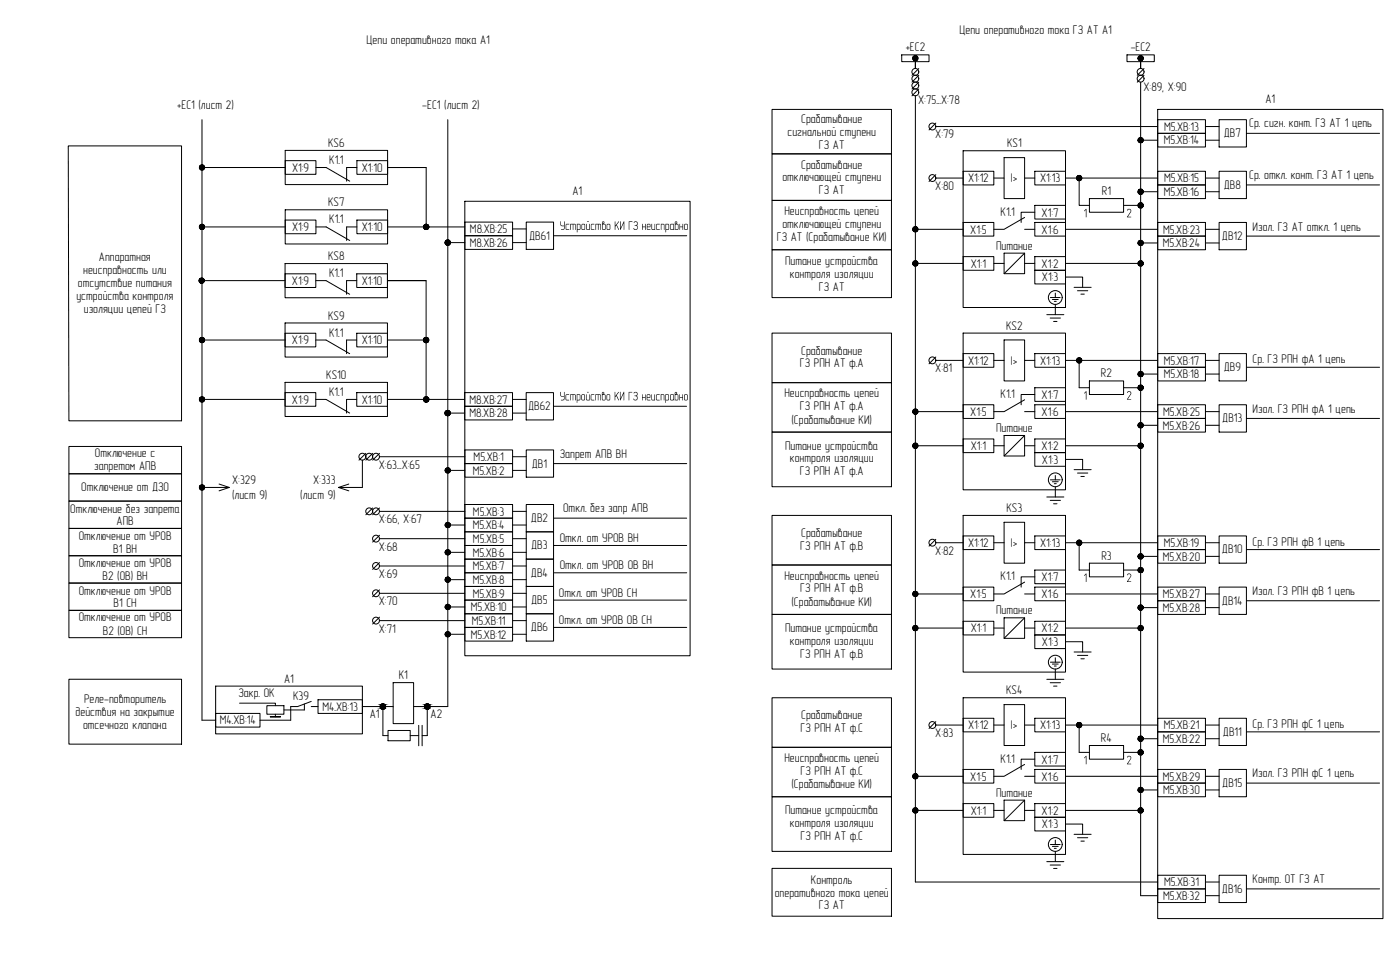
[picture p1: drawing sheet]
<svg xmlns="http://www.w3.org/2000/svg" width="410mm" height="287mm" viewBox="0 0 410 287" stroke-linecap="round" stroke-linejoin="round" font-family="sans-serif">
<defs><g id="words">
<g font-size="3.7">
<text x="281.1" y="10">Цепи оперативного тока ГЗ АТ А1</text>
<text x="107.4" y="13">Цепи оперативного тока А1</text>
<text x="265.3" y="15.1">+EC2</text>
<text x="331.3" y="15.1">-EC2</text>
<text x="335" y="26.6">X:89, X:90</text>
<text x="51.9" y="31.9">+EC1 (лист 2)</text>
<text x="123.7" y="31.9">-EC1 (лист 2)</text>
<text x="269" y="30.6">X:75...X:78</text>
<text x="370.8" y="30.1">A1</text>
<text x="230.7" y="39.8">сигнальной ступени</text>
<text x="234.7" y="36">Срабатывание</text>
<text x="274" y="40.6">X:79</text>
<text x="341" y="38.3">M5.XВ:13</text>
<text x="358.5" y="40.2">ДВ7</text>
<text x="366" y="37.3">Ср. сигн. конт. ГЗ АТ 1 цепь</text>
<text x="96.1" y="43.1">KS6</text>
<text x="239.9" y="43.6">ГЗ АТ</text>
<text x="295" y="43.2">KS1</text>
<text x="340.9" y="42.3">M5.XВ:14</text>
<text x="85.6" y="50.3">X1:9</text>
<text x="96.5" y="48.1">K1.1</text>
<text x="106" y="50.3">X1:10</text>
<text x="229.2" y="53.1">отключающей ступени</text>
<text x="234.7" y="49.4">Срабатывание</text>
<text x="283.6" y="53.4">X1:12</text>
<text x="296.2" y="53.4">I&gt;</text>
<text x="304.7" y="53.4">X1:13</text>
<text x="341" y="53.4">M5.XВ:15</text>
<text x="366" y="52.5">Ср. откл. конт. ГЗ АТ 1 цепь</text>
<text x="167.7" y="57.1">A1</text>
<text x="239.9" y="56.9">ГЗ АТ</text>
<text x="274" y="55.7">X:80</text>
<text x="322.8" y="57.2">R1</text>
<text x="340.9" y="57.4">M5.XВ:16</text>
<text x="358.5" y="55.3">ДВ8</text>
<text x="96.1" y="60.5">KS7</text>
<text x="96.5" y="65.4">K1.1</text>
<text x="229.8" y="63">Неисправность цепей</text>
<text x="293.2" y="63.2">K1.1</text>
<text x="305.2" y="63.4">X1:7</text>
<text x="317.4" y="63.7">1</text>
<text x="330" y="63.7">2</text>
<text x="85.6" y="67.7">X1:9</text>
<text x="106" y="67.7">X1:10</text>
<text x="137.7" y="68.3">M8.XВ:25</text>
<text x="155" y="70.2">ДВ61</text>
<text x="164" y="67.4">Устройство КИ ГЗ неисправно</text>
<text x="227.6" y="70.7">ГЗ АТ (Срабатывание КИ)</text>
<text x="229.2" y="66.7">отключающей ступени</text>
<text x="284.3" y="68.4">X1:5</text>
<text x="305.2" y="68.4">X1:6</text>
<text x="340.8" y="68.4">M5.XВ:23</text>
<text x="358" y="70.3">ДВ12</text>
<text x="367" y="67.8">Изол. ГЗ АТ откл. 1 цепь</text>
<text x="29" y="76.6">Аппаратная</text>
<text x="96.1" y="76.2">KS8</text>
<text x="137.6" y="72.3">M8.XВ:26</text>
<text x="230" y="77.7">Питание устройства</text>
<text x="291.8" y="73.2">Питание</text>
<text x="340.7" y="72.4">M5.XВ:24</text>
<text x="24.4" y="80.3">неисправность или</text>
<text x="85.5" y="83.4">X1:9</text>
<text x="96.4" y="81.2">K1.1</text>
<text x="106" y="83.4">X1:10</text>
<text x="231.4" y="81.4">контроля изоляции</text>
<text x="284.4" y="78.4">X1:1</text>
<text x="305.2" y="78.4">X1:2</text>
<text x="305.3" y="82.4">X1:3</text>
<text x="22.4" y="87.8">устройства контроля</text>
<text x="22.8" y="84.1">отсутствие питания</text>
<text x="239.9" y="85.2">ГЗ АТ</text>
<text x="24.6" y="91.6">изоляции цепей ГЗ</text>
<text x="96.1" y="93.6">KS9</text>
<text x="85.5" y="100.8">X1:9</text>
<text x="96.4" y="98.6">K1.1</text>
<text x="106" y="100.8">X1:10</text>
<text x="294.8" y="96.6">KS2</text>
<text x="234.3" y="107.6">ГЗ РПН АТ ф.А</text>
<text x="234.7" y="103.8">Срабатывание</text>
<text x="283.6" y="106.8">X1:12</text>
<text x="296.2" y="106.8">I&gt;</text>
<text x="304.7" y="106.8">X1:13</text>
<text x="340.9" y="106.8">M5.XВ:17</text>
<text x="367" y="106.4">Ср. ГЗ РПН фА 1 цепь</text>
<text x="95.6" y="111">KS10</text>
<text x="274" y="109.1">X:81</text>
<text x="322.6" y="110.6">R2</text>
<text x="340.9" y="110.8">M5.XВ:18</text>
<text x="358.5" y="108.7">ДВ9</text>
<text x="85.5" y="118.2">X1:9</text>
<text x="96.4" y="116">K1.1</text>
<text x="106" y="118.2">X1:10</text>
<text x="137.6" y="118.3">M8.XВ:27</text>
<text x="164" y="117.3">Устройство КИ ГЗ неисправно</text>
<text x="229.8" y="116.4">Неисправность цепей</text>
<text x="293.2" y="116.6">K1.1</text>
<text x="305.2" y="116.8">X1:7</text>
<text x="317.4" y="117.1">1</text>
<text x="330" y="117.1">2</text>
<text x="137.6" y="122.3">M8.XВ:28</text>
<text x="154.7" y="120.2">ДВ62</text>
<text x="231.9" y="124.1">(Срабатывание КИ)</text>
<text x="234.3" y="120.1">ГЗ РПН АТ ф.А</text>
<text x="284.3" y="121.8">X1:5</text>
<text x="305.2" y="121.8">X1:6</text>
<text x="340.7" y="125.8">M5.XВ:26</text>
<text x="340.8" y="121.8">M5.XВ:25</text>
<text x="358.1" y="123.7">ДВ13</text>
<text x="367" y="120.8">Изол. ГЗ РПН фА 1 цепь</text>
<text x="230" y="131.7">Питание устройства</text>
<text x="284.4" y="131.8">X1:1</text>
<text x="291.8" y="126.6">Питание</text>
<text x="305.2" y="131.8">X1:2</text>
<text x="27.6" y="137.5">запретом АПВ</text>
<text x="27.8" y="133.8">Отключение с</text>
<text x="111" y="137.3">X:63...X:65</text>
<text x="138.8" y="135">M5.XВ:1</text>
<text x="155.8" y="136.9">ДВ1</text>
<text x="164" y="134.1">Запрет АПВ ВН</text>
<text x="231.4" y="135.4">контроля изоляции</text>
<text x="305.3" y="135.8">X1:3</text>
<text x="23.8" y="143.9">Отключение от ДЗО</text>
<text x="68" y="141.8">X:329</text>
<text x="91.8" y="141.8">X:333</text>
<text x="138.5" y="139">M5.XВ:2</text>
<text x="234.3" y="139.2">ГЗ РПН АТ ф.А</text>
<text x="68" y="146.1">(лист 9)</text>
<text x="88" y="146.1">(лист 9)</text>
<text x="20.6" y="150.2">Отключение без запрета</text>
<text x="34.2" y="153.9">АПВ</text>
<text x="111" y="153.3">X:66, X:67</text>
<text x="138.5" y="155">M5.XВ:4</text>
<text x="138.6" y="151">M5.XВ:3</text>
<text x="155.5" y="152.9">ДВ2</text>
<text x="165" y="150.1">Откл. без запр АПВ</text>
<text x="294.8" y="150">KS3</text>
<text x="23.1" y="158.2">Отключение от УРОВ</text>
<text x="33.2" y="161.9">В1 ВН</text>
<text x="111" y="161.3">X:68</text>
<text x="138.6" y="159">M5.XВ:5</text>
<text x="155.6" y="160.9">ДВ3</text>
<text x="164" y="158.8">Откл. от УРОВ ВН</text>
<text x="234.4" y="161">ГЗ РПН АТ ф.B</text>
<text x="234.7" y="157.2">Срабатывание</text>
<text x="283.6" y="160.2">X1:12</text>
<text x="296.2" y="160.2">I&gt;</text>
<text x="304.7" y="160.2">X1:13</text>
<text x="340.9" y="160.2">M5.XВ:19</text>
<text x="367" y="159.9">Ср. ГЗ РПН фB 1 цепь</text>
<text x="23.1" y="166">Отключение от УРОВ</text>
<text x="138.5" y="163">M5.XВ:6</text>
<text x="138.5" y="167">M5.XВ:7</text>
<text x="164" y="166.8">Откл. от УРОВ ОВ ВН</text>
<text x="274" y="162.5">X:82</text>
<text x="322.7" y="164">R3</text>
<text x="340.7" y="164.2">M5.XВ:20</text>
<text x="358" y="162.1">ДВ10</text>
<text x="30.1" y="169.9">В2 (ОВ) ВН</text>
<text x="111" y="169.3">X:69</text>
<text x="138.5" y="171">M5.XВ:8</text>
<text x="155.5" y="168.9">ДВ4</text>
<text x="229.8" y="169.8">Неисправность цепей</text>
<text x="234.4" y="173.5">ГЗ РПН АТ ф.B</text>
<text x="293.2" y="170">K1.1</text>
<text x="305.2" y="170.2">X1:7</text>
<text x="317.4" y="170.5">1</text>
<text x="330" y="170.5">2</text>
<text x="23.1" y="174.1">Отключение от УРОВ</text>
<text x="33.3" y="177.9">В1 СН</text>
<text x="111" y="177.3">X:70</text>
<text x="138" y="179">M5.XВ:10</text>
<text x="138.5" y="175">M5.XВ:9</text>
<text x="155.6" y="176.9">ДВ5</text>
<text x="163.8" y="174.8">Откл. от УРОВ СН</text>
<text x="231.9" y="177.5">(Срабатывание КИ)</text>
<text x="284.3" y="175.2">X1:5</text>
<text x="291.8" y="180">Питание</text>
<text x="305.2" y="175.2">X1:6</text>
<text x="340.7" y="175.2">M5.XВ:27</text>
<text x="340.7" y="179.2">M5.XВ:28</text>
<text x="358" y="177.1">ДВ14</text>
<text x="367" y="174.2">Изол. ГЗ РПН фB 1 цепь</text>
<text x="23.1" y="182">Отключение от УРОВ</text>
<text x="30.2" y="185.9">В2 (ОВ) СН</text>
<text x="111" y="185.3">X:71</text>
<text x="138.2" y="183">M5.XВ:11</text>
<text x="155.5" y="184.9">ДВ6</text>
<text x="163.8" y="182.8">Откл. от УРОВ ОВ СН</text>
<text x="230" y="185.1">Питание устройства</text>
<text x="284.4" y="185.2">X1:1</text>
<text x="305.2" y="185.2">X1:2</text>
<text x="137.9" y="187">M5.XВ:12</text>
<text x="231.4" y="188.9">контроля изоляции</text>
<text x="305.3" y="189.2">X1:3</text>
<text x="234.4" y="192.6">ГЗ РПН АТ ф.B</text>
<text x="83.2" y="199.9">A1</text>
<text x="116.8" y="198.9">K1</text>
<text x="294.8" y="203.4">KS4</text>
<text x="22.2" y="209.7">действия на закрытие</text>
<text x="24.6" y="206">Реле-повторитель</text>
<text x="69.9" y="204.2">Закр. ОК</text>
<text x="85.8" y="205">K39</text>
<text x="94.5" y="208.2">М4.XВ:13</text>
<text x="24.3" y="213.4">отсечного клапана</text>
<text x="64.4" y="212.2">М4.XВ:14</text>
<text x="108.3" y="210.4">A1</text>
<text x="126.2" y="210.4">A2</text>
<text x="234.5" y="214.4">ГЗ РПН АТ ф.C</text>
<text x="234.7" y="210.7">Срабатывание</text>
<text x="274" y="215.9">X:83</text>
<text x="283.6" y="213.6">X1:12</text>
<text x="296.2" y="213.6">I&gt;</text>
<text x="304.7" y="213.6">X1:13</text>
<text x="340.9" y="213.6">M5.XВ:21</text>
<text x="358.3" y="215.5">ДВ11</text>
<text x="367" y="213.3">Ср. ГЗ РПН фC 1 цепь</text>
<text x="322.6" y="217.4">R4</text>
<text x="340.7" y="217.6">M5.XВ:22</text>
<text x="229.8" y="223.2">Неисправность цепей</text>
<text x="234.5" y="226.9">ГЗ РПН АТ ф.C</text>
<text x="293.2" y="223.4">K1.1</text>
<text x="305.2" y="223.6">X1:7</text>
<text x="317.4" y="223.9">1</text>
<text x="330" y="223.9">2</text>
<text x="367" y="227.6">Изол. ГЗ РПН фC 1 цепь</text>
<text x="231.9" y="230.9">(Срабатывание КИ)</text>
<text x="284.3" y="228.6">X1:5</text>
<text x="291.8" y="233.4">Питание</text>
<text x="305.2" y="228.6">X1:6</text>
<text x="340.7" y="228.6">M5.XВ:29</text>
<text x="340.8" y="232.6">M5.XВ:30</text>
<text x="358.1" y="230.5">ДВ15</text>
<text x="230" y="238.5">Питание устройства</text>
<text x="284.4" y="238.6">X1:1</text>
<text x="305.2" y="238.6">X1:2</text>
<text x="231.4" y="242.3">контроля изоляции</text>
<text x="305.3" y="242.6">X1:3</text>
<text x="234.5" y="246">ГЗ РПН АТ ф.C</text>
<text x="227" y="262.6">оперативного тока цепей</text>
<text x="237.6" y="258.8">Контроль</text>
<text x="340.8" y="263.6">M5.XВ:32</text>
<text x="341" y="259.6">M5.XВ:31</text>
<text x="358" y="261.5">ДВ16</text>
<text x="367" y="258.6">Контр. ОТ ГЗ АТ</text>
<text x="239.9" y="266.3">ГЗ АТ</text>
</g>
</g></defs>
<g fill="none" stroke="#000" stroke-width=".29">
<path d="M264.2 16.1h8v2h-8zM268.2 17.1v3M330.2 16.1h8v2h-8zM334.2 17.1v3M59.2 35.1v175.8h4M131.2 35.1v171.8h-10M226.2 32h35v13.1h-35zM268.2 28.1v230.2h71M269.2 20.1l-2 2M269.2 22.1l-2 2M269.2 24.1l-2 2M269.2 26.1l-2 2"/>
<path d="M274.2 37.1h65M274.2 36l-2 2.1M334.2 24.1v238.2h5M335.2 20.1l-2 2M335.2 22.1l-2 2M339.2 32h66v237.1h-66zM339.2 35.1h14v4h-14zM339.2 39.1h14v4h-14zM353.2 37.1h4M357.2 35.1h8v8h-8zM365.2 39.1h39M20 42.7h33.2v80.6h-33z"/>
<path d="M59.2 49.1h24.4M83.6 44.1h30v10h-30zM83.6 47.1h9v4h-9zM92.6 49.1h3l6.9 4M104.6 47.1h9v4h-9zM104.6 49.1h-3v4M124.9 49.1h-11.3h11.3v17.4M136.2 59h66v133.1h-66zM226.2 45.1h35v13.6h-35zM226.2 58.7h35v14.5h-35zM274.2 52.2h8M274.2 51.2l-2 2"/>
<path d="M282.2 50.2h9v4h-9zM282.2 44.2h30v45.9h-30zM291.2 52.2h3M294.2 46.2h6v12h-6zM300.2 52.2h3M303.2 50.2h9v4h-9zM312.2 52.2h27M316.2 52.2v8h3M319.2 58.2h10v4h-10zM334.2 41.1h5M334.2 56.2h5M339.2 50.2h14v4h-14z"/>
<path d="M339.2 54.2h14v4h-14zM353.2 41.1h4M353.2 56.2h4M353.2 52.2h4M357.2 50.2h8v8h-8zM365.2 54.2h39M59.2 66.5h24.4M83.5 77.2h30v10h-30zM83.6 61.4h30v10.1h-30zM83.6 64.5h9v4h-9zM92.6 66.5h3l6.9 3.9M104.6 64.5h9v4h-9z"/>
<path d="M104.6 66.5h-3v3.9M113.6 66.5h22.6M131.2 71.1h5M136.2 65h14v4h-14zM136.2 69h14v4h-14zM150.2 71.1h4M150.2 67.1h4M154.2 65h8v8h-8zM162.2 69h39M226.2 73.2h35v14h-35zM268.2 77.2h14M268.2 67.2h14"/>
<path d="M282.2 75.2h9v4h-9zM282.2 65.2h9v4h-9zM291.2 77.2h3M294.2 74.1h6v6.1h-6zM300.2 63.7l-6 3.5h-3M300.2 77.2h3M300.2 74.1l-6 6.1M300.2 67.2h3M303.2 75.2h9v4h-9zM303.2 79.2h9v4h-9zM303.2 65.2h9v4h-9zM303.2 60.2h9v4h-9z"/>
<path d="M303.2 62.2h-4v3M312.2 77.2h22M312.2 67.2h27M329.2 60.2h5M334.2 71.2h5M339.2 65.2h14v4h-14zM339.2 69.2h14v4h-14zM353.2 67.2h4M353.2 71.2h4M357.2 65.2h8v8h-8zM365.2 69.2h39M59.2 82.2h24.3"/>
<path d="M59.2 99.6h24.3M83.5 80.2h9v4h-9zM83.5 94.6h30v10h-30zM83.5 97.6h9v4h-9zM92.5 82.2h3l6.9 4M92.5 99.6h3l6.9 4M104.5 80.2h9v4h-9zM104.5 97.6h9v4h-9zM104.5 82.2h-3v4M104.5 99.6h-3v4M113.5 99.6h11.3M124.8 82.2h-11.3h11.3v34.8"/>
<path d="M226.2 97.6h35v14.5h-35zM282.2 97.6h30v45.9h-30zM294.2 99.6h6v12h-6zM306.7 92.2h5M307.7 93.2h3M307.7 87.1h2.9M308.3 87.7h1.7M308.7 94.2h1M308.9 88.3h.6M309.2 85.9v1.2M309.2 89.2v3M312.2 81.2h5v3"/>
<path d="M314.7 84.2h5M315.7 85.2h3M316.7 86.2h1M59.2 117h24.3M83.5 112h30v10h-30zM83.5 115h9v4h-9zM92.5 117h3l6.9 4M104.5 115h9v4h-9zM104.5 117h-3v4M113.5 117h22.6M136.1 115h14.1v4h-14.1zM136.1 119h14.1v4h-14.1z"/>
<path d="M150.2 117h4M154.2 115h8v8h-8zM162.2 119h38.9M226.2 112.1h35v14.5h-35zM274.2 105.6h8M274.2 104.6l-2 2M282.2 103.6h9v4h-9zM282.2 118.6h9v4h-9zM291.2 105.6h3M300.2 117.1l-6 3.5h-3M300.2 105.6h3M303.2 103.6h9v4h-9z"/>
<path d="M303.2 118.6h9v4h-9zM303.2 113.6h9v4h-9zM303.2 115.6h-4v3M312.2 105.6h27M316.2 105.6v8h3M319.2 111.6h10v4h-10zM329.2 113.6h5M334.2 109.6h5M339.2 103.6h14v4h-14zM339.2 107.6h14v4h-14zM339.2 118.6h14v4h-14zM353.2 105.6h4"/>
<path d="M353.2 109.6h4M357.2 103.6h8v8h-8zM357.2 118.6h8v8h-8zM365.2 107.6h39M20.2 130.8h33v8h-33zM20.2 138.8h33v8h-33zM106.2 134.8v8h-7M107.2 132.8l-2 2M109.2 132.8l-2 2M111.2 133.8h25M111.2 132.8l-2 2M131.1 121h5"/>
<path d="M131.2 137.8h5M136.2 131.8h14v4h-14zM136.2 135.8h14v4h-14zM150.2 121h4M150.2 137.8h4M150.2 133.8h4M154.2 131.8h8v8h-8zM162.2 135.8h39M226.2 126.6h35v16h-35zM268.2 130.6h14M268.2 120.6h14M282.2 128.6h9v4h-9z"/>
<path d="M291.2 130.6h3M294.2 127.6h6v6h-6zM300.2 130.6h3M300.2 127.6l-6 6M300.2 120.6h3M303.2 128.6h9v4h-9zM303.2 132.6h9v4h-9zM309.2 139.3v1.2M312.2 134.6h5v3M312.2 130.6h22M312.2 120.6h27M314.7 137.6h5"/>
<path d="M315.7 138.6h3M316.7 139.6h1M334.2 124.6h5M339.2 122.6h14v4h-14zM353.2 124.6h4M353.2 120.6h4M365.2 122.6h39M20.2 146.8h33v8h-33zM20.2 154.8h33v8h-33zM59.2 142.8h8M64.2 141.8l3 1-3 1M102.2 141.8l-3 1 3 1"/>
<path d="M109.2 148.8l-2 2M111.2 149.8h25M111.2 148.8l-2 2M111.2 157.8h25M111.2 156.8l-2 2M131.2 153.8h5M136.2 147.8h14v4h-14zM136.2 151.8h14v4h-14zM136.2 155.8h14v4h-14zM136.2 159.8h14v4h-14zM150.2 153.8h4M150.2 149.8h4"/>
<path d="M150.2 157.8h4M154.2 147.8h8v8h-8zM154.2 155.8h8v8h-8zM162.2 151.8h39M162.2 159.8h39M226.2 151h35v14.5h-35zM274.2 159h8M274.2 158l-2 2M282.2 157h9v4h-9zM282.2 151h30v45.9h-30zM291.2 159h3M294.2 153h6v12h-6z"/>
<path d="M300.2 159h3M303.2 157h9v4h-9zM306.7 145.6h5M307.7 146.6h3M307.7 140.5h2.9M308.3 141.1h1.7M308.7 147.6h1M308.9 141.7h.6M309.2 142.6v3M312.2 159h27M316.2 159v8h3M339.2 157h14v4h-14z"/>
<path d="M353.2 159h4M357.2 157h8v8h-8zM20.2 162.8h33v8h-33zM20.2 170.8h33v8h-33zM20.2 178.8h33v8h-33zM111.2 165.8h25M111.2 164.8l-2 2M111.2 173.8h25M111.2 172.8l-2 2M131.2 161.8h5M131.2 169.8h5M131.2 177.8h5"/>
<path d="M136.2 163.8h14v4h-14zM136.2 167.8h14v4h-14zM136.2 171.8h14v4h-14zM136.2 175.8h14v4h-14zM136.2 179.8h14v4h-14zM150.2 161.8h4M150.2 169.8h4M150.2 177.8h4M150.2 165.8h4M150.2 173.8h4M154.2 163.8h8v8h-8zM154.2 171.8h8v8h-8z"/>
<path d="M154.2 179.8h8v8h-8zM162.2 167.8h39M162.2 175.8h39M226.2 165.5h35v14.5h-35zM226.2 180h35v16h-35zM268.2 174h14M282.2 172h9v4h-9zM300.2 170.5l-6 3.5h-3M300.2 174h3M303.2 172h9v4h-9zM303.2 167h9v4h-9zM303.2 169h-4v3"/>
<path d="M312.2 174h27M319.2 165h10v4h-10zM329.2 167h5M334.2 163h5M334.2 178h5M339.2 161h14v4h-14zM339.2 172h14v4h-14zM339.2 176h14v4h-14zM353.2 163h4M353.2 178h4M353.2 174h4M357.2 172h8v8h-8z"/>
<path d="M365.2 161h39M365.2 176h39M20.2 198.9h33v19.1h-33zM111.2 181.8h25M111.2 180.8l-2 2M115.2 199.9h6v12h-6zM131.2 185.8h5M136.2 183.8h14v4h-14zM150.2 181.8h4M150.2 185.8h4M162.2 183.8h39M268.2 184h14"/>
<path d="M282.2 182h9v4h-9zM291.2 184h3M294.2 181h6v6h-6zM300.2 184h3M300.2 181l-6 6M303.2 182h9v4h-9zM303.2 186h9v4h-9zM306.7 199h5M307.7 200h3M307.7 194h2.9M308.3 194.5h1.7M308.9 195.1h.6"/>
<path d="M309.2 192.7v1.3M309.2 196v3M312.2 188h5v3M312.2 184h22M314.7 191h5M315.7 192h3M316.7 193h1M63.2 209h13v4h-13zM63.2 201h43v13.9h-43zM70.2 206h10.5v.7M78.2 206.7h5v2.5h-5zM80.7 209.2v.8"/>
<path d="M82.2 210h-3h3M89.2 206.2v1.7h-6M91.2 205.4l-4 1.5h-2v4h-9M91.2 206.9h2M93.2 205h13v4h-13zM106.2 206.9h9M112.2 206.9v8.6h1.5M113.7 214h6.5v3h-6.5zM120.2 215.5h2.5M122.7 212.5v5.9M123.7 212.5v5.9M125.2 206.9v8.6h-1.5"/>
<path d="M226.2 204.4h35v14.5h-35zM226.2 218.9h35v14.5h-35zM274.2 212.4h8M274.2 211.4l-2 2M282.2 210.4h9v4h-9zM282.2 204.4h30v45.9h-30zM291.2 212.4h3M294.2 206.4h6v12h-6zM300.2 212.4h3M303.2 210.4h9v4h-9zM308.7 201h1M312.2 212.4h27"/>
<path d="M316.2 212.4v8h3M319.2 218.4h10v4h-10zM334.2 216.4h5M339.2 210.4h14v4h-14zM339.2 214.4h14v4h-14zM353.2 212.4h4M353.2 216.4h4M357.2 210.4h8v8h-8zM365.2 214.4h39M226.2 233.4h35v16h-35zM268.2 237.4h14M268.2 227.4h14"/>
<path d="M282.2 235.4h9v4h-9zM282.2 225.4h9v4h-9zM291.2 237.4h3M294.2 234.4h6v6h-6zM300.2 223.9l-6 3.5h-3M300.2 237.4h3M300.2 234.4l-6 6M300.2 227.4h3M303.2 235.4h9v4h-9zM303.2 239.4h9v4h-9zM303.2 225.4h9v4h-9zM303.2 220.4h9v4h-9z"/>
<path d="M303.2 222.4h-4v3M312.2 237.4h22M312.2 227.4h27M329.2 220.4h5M334.2 231.4h5M339.2 225.4h14v4h-14zM339.2 229.4h14v4h-14zM353.2 231.4h4M353.2 227.4h4M357.2 225.4h8v8h-8zM365.2 229.4h39M226.2 254.3h35v14.1h-35z"/>
<path d="M306.7 252.4h5M307.7 253.4h3M307.7 247.4h2.9M308.3 247.9h1.7M308.7 254.4h1M308.9 248.5h.6M309.2 246.1v1.3M309.2 249.4v3M312.2 241.4h5v3M314.7 244.4h5M315.7 245.4h3M316.7 246.4h1"/>
<path d="M339.2 256.4h14v4h-14zM353.2 258.3h4M357.2 256.4h8v8h-8zM339.2 260.4h14v4h-14zM353.2 262.3h4M365.2 260.4h39"/>
<circle cx="268.2" cy="23" r="1.01"/>
<circle cx="268.2" cy="21.1" r="1.01"/>
<circle cx="268.2" cy="25.1" r="1.01"/>
<circle cx="268.2" cy="27" r="1.01"/>
<circle cx="273.2" cy="37.1" r="1.01"/>
<circle cx="334.2" cy="23" r="1.01"/>
<circle cx="334.2" cy="21.1" r="1.01"/>
<circle cx="273.2" cy="52.1" r="1.01"/>
<circle cx="309.2" cy="87.1" r="2.02"/>
<circle cx="273.2" cy="105.5" r="1.01"/>
<circle cx="106.2" cy="133.8" r="1.01"/>
<circle cx="108.2" cy="133.8" r="1.01"/>
<circle cx="110.2" cy="133.8" r="1.01"/>
<circle cx="108.2" cy="149.8" r="1.01"/>
<circle cx="110.2" cy="149.8" r="1.01"/>
<circle cx="110.2" cy="157.8" r="1.01"/>
<circle cx="273.2" cy="159" r="1.01"/>
<circle cx="309.2" cy="140.5" r="2.02"/>
<circle cx="110.2" cy="165.8" r="1.01"/>
<circle cx="110.2" cy="173.8" r="1.01"/>
<circle cx="110.2" cy="181.8" r="1.01"/>
<circle cx="309.2" cy="193.9" r="2.02"/>
<circle cx="112.2" cy="206.9" r=".75"/>
<circle cx="125.2" cy="206.9" r=".75"/>
<circle cx="273.2" cy="212.4" r="1.01"/>
<circle cx="309.2" cy="247.3" r="2.02"/>
</g>
<g fill="#000" stroke="#000" stroke-width=".29">
<path d="M124.9 66.5h.7v.2zM131.2 71.1h.7v.2zM124.8 99.6h.8v.2zM124.9 117h.7v.2zM131.1 121h.8v.2zM112 207.7h.3zM112.1 206.2h.2zM125 207.7h.3zM125.1 206.2h.2z"/>
<path d="M267.5 16.8l-.1 .3h.8zM267.4 17.1h.8l-.7 .2zM267.5 17.3l.1 .2 .6-.4z"/>
<path d="M267.6 17.5l.1 .2 .5-.6zM268.2 17.1l-.3 .7-.2-.1zM268.2 17.1l-.3 .7h.3z"/>
<path d="M267.7 16.4l.5 .7-.3-.8zM267.7 16.4l.5 .7-.6-.5zM267.6 16.6l-.1 .2 .7 .3z"/>
<path d="M268.2 17.1v.7h.2zM268.2 17.1l.4 .6-.2 .1zM268.2 17.1l.4 .6 .2-.2z"/>
<path d="M268.4 16.3l-.2 .8 .4-.7zM268.2 16.3h.2l-.2 .8zM267.9 16.3l.3 .8v-.8z"/>
<path d="M268.2 17.1l.6 .4 .1-.2zM268.2 17.1h.7v.2z"/>
<path d="M268.2 17.1h.7v-.3zM268.2 17.1l.6-.5 .1 .2zM268.6 16.4l-.4 .7 .6-.5z"/>
<path d="M333.5 16.8l-.1 .3h.8zM333.4 17.1h.8l-.7 .2zM333.5 17.3l.1 .2 .6-.4z"/>
<path d="M333.6 17.5l.1 .2 .5-.6zM334.2 17.1l-.3 .7-.2-.1zM334.2 17.1l-.3 .7h.3z"/>
<path d="M333.7 16.4l.5 .7-.3-.8zM333.7 16.4l.5 .7-.6-.5zM333.6 16.6l-.1 .2 .7 .3z"/>
<path d="M334.2 17.1v.7h.2zM334.2 17.1l.4 .6-.2 .1zM334.2 17.1l.4 .6 .2-.2z"/>
<path d="M334.4 16.3l-.2 .8 .4-.7zM334.2 16.3h.2l-.2 .8zM333.9 16.3l.3 .8v-.8z"/>
<path d="M334.2 17.1l.6 .4 .1-.2zM334.2 17.1h.7v.2z"/>
<path d="M334.2 17.1h.7v-.3zM334.2 17.1l.6-.5 .1 .2zM334.6 16.4l-.4 .7 .6-.5z"/>
<path d="M58.5 48.8l-.1 .3h.8zM58.4 49.1h.8l-.7 .2zM58.5 49.3l.1 .2 .6-.4z"/>
<path d="M58.6 49.5l.1 .2 .5-.6zM59.2 49.1l-.3 .7-.2-.1zM59.2 49.1l-.3 .7h.3z"/>
<path d="M58.7 48.5l.5 .6-.3-.8zM58.6 48.6l.1-.1 .5 .6zM58.6 48.6l-.1 .2 .7 .3z"/>
<path d="M59.2 49.1v.7h.2zM59.2 49.1l.4 .6-.2 .1zM59.2 49.1l.4 .6 .2-.2z"/>
<path d="M59.4 48.3l-.2 .8 .4-.6zM59.2 48.3h.2l-.2 .8zM58.9 48.3l.3 .8v-.8z"/>
<path d="M59.2 49.1l.6 .4 .1-.2zM59.2 49.1h.7v.2z"/>
<path d="M59.2 49.1h.7v-.3zM59.2 49.1l.6-.5 .1 .2zM59.6 48.5l-.4 .6 .6-.5z"/>
<path d="M315.5 51.9l-.1 .3h.8zM315.4 52.2h.8l-.7 .2zM315.5 52.4l.1 .2 .6-.4z"/>
<path d="M315.6 52.6l.1 .2 .5-.6zM316.2 52.2l-.2 .7-.3-.1zM316.2 52.2l-.2 .7h.2z"/>
<path d="M315.7 51.5l.5 .7-.2-.8zM315.7 51.5l.5 .7-.6-.5zM315.6 51.7l-.1 .2 .7 .3z"/>
<path d="M316.2 52.2v.7h.2zM316.2 52.2l.4 .6-.2 .1zM316.2 52.2l.4 .6 .2-.2z"/>
<path d="M316.4 51.4l-.2 .8 .4-.7zM316.2 51.4h.2l-.2 .8zM316 51.4l.2 .8v-.8z"/>
<path d="M316.2 52.2l.6 .4 .1-.2zM316.2 52.2h.7v.2z"/>
<path d="M316.2 52.2h.7v-.3zM316.2 52.2l.6-.5 .1 .2zM316.6 51.5l-.4 .7 .6-.5z"/>
<path d="M333.5 40.8l-.1 .3h.8zM333.4 41.1h.8l-.7 .2zM333.5 41.3l.1 .2 .6-.4z"/>
<path d="M333.5 55.9l-.1 .3h.8zM333.4 56.2h.8l-.7 .2zM333.5 56.4l.1 .2 .6-.4z"/>
<path d="M333.5 59.9l-.1 .3h.8zM333.4 60.2h.8l-.7 .2zM333.5 60.4l.1 .2 .6-.4z"/>
<path d="M333.6 41.5l.1 .2 .5-.6zM334.2 41.1l-.3 .7-.2-.1zM334.2 41.1l-.3 .7h.3z"/>
<path d="M333.6 56.6l.1 .2 .5-.6zM334.2 56.2l-.3 .7-.2-.1zM334.2 56.2l-.3 .7h.3z"/>
<path d="M333.7 40.5l.5 .6-.3-.8zM333.7 40.5l.5 .6-.6-.5zM333.6 40.6l-.1 .2 .7 .3z"/>
<path d="M333.7 55.5l.5 .7-.3-.8zM333.7 55.5l.5 .7-.6-.5zM333.6 55.7l-.1 .2 .7 .3z"/>
<path d="M333.7 59.5l.5 .7-.3-.8zM333.7 59.5l.5 .7-.6-.5zM333.6 59.7l-.1 .2 .7 .3z"/>
<path d="M334.2 41.1v.7h.2zM334.2 41.1l.4 .6-.2 .1zM334.2 41.1l.4 .6 .2-.2z"/>
<path d="M334.2 56.2v.7h.2zM334.2 56.2l.4 .6-.2 .1zM334.2 56.2l.4 .6 .2-.2z"/>
<path d="M334.4 40.3l-.2 .8 .4-.6zM334.2 40.3h.2l-.2 .8zM333.9 40.3l.3 .8v-.8z"/>
<path d="M334.4 55.4l-.2 .8 .4-.7zM334.2 55.4h.2l-.2 .8zM333.9 55.4l.3 .8v-.8z"/>
<path d="M334.4 59.4l-.2 .8 .4-.7zM334.2 59.4h.2l-.2 .8zM333.9 59.4l.3 .8v-.8z"/>
<path d="M334.2 41.1l.6 .4 .1-.2zM334.2 41.1h.7v.2z"/>
<path d="M334.2 56.2l.6 .4 .1-.2zM334.2 56.2h.7v.2z"/>
<path d="M334.2 41.1h.7v-.3zM334.2 41.1l.6-.5 .1 .2zM334.6 40.5l-.4 .6 .6-.5z"/>
<path d="M334.2 56.2h.7v-.3zM334.2 56.2l.6-.5 .1 .2zM334.6 55.5l-.4 .7 .6-.5z"/>
<path d="M58.5 66.2l-.1 .3h.8zM58.4 66.5h.8l-.7 .2zM58.5 66.7l.1 .2 .6-.4z"/>
<path d="M58.6 66.9l.1 .2 .5-.6zM59.2 66.5l-.3 .7-.2-.1zM59.2 66.5l-.3 .7h.3z"/>
<path d="M58.7 65.9l.5 .6-.3-.8zM58.6 66l.1-.1 .5 .6zM58.6 66l-.1 .2 .7 .3z"/>
<path d="M59.2 66.5v.7h.2zM59.2 66.5l.4 .6-.2 .1zM59.2 66.5l.4 .6 .2-.2z"/>
<path d="M59.4 65.7l-.2 .8 .4-.6zM59.2 65.7h.2l-.2 .8zM58.9 65.7l.3 .8v-.8z"/>
<path d="M59.2 66.5l.6 .4 .1-.2zM59.2 66.5h.7v.2z"/>
<path d="M59.2 66.5h.7v-.3zM59.2 66.5l.6-.5 .1 .2zM59.6 65.9l-.4 .6 .6-.5z"/>
<path d="M124.1 66.5l.1 .2 .7-.2zM124.2 66.7l.7-.2-.6 .4zM124.3 66.9l.1 .2 .5-.6z"/>
<path d="M124.2 66.2l-.1 .3h.8zM124.1 66.5h.8l-.7 .2zM124.2 66.7l.1 .2 .6-.4z"/>
<path d="M124.3 66.9l.1 .2 .5-.6zM124.9 66.5l-.3 .7-.2-.1zM124.9 66.5l-.3 .7h.3z"/>
<path d="M124.4 65.9l-.1 .1 .6 .5zM124.3 66l.6 .5-.7-.3zM124.2 66.2l-.1 .3h.8z"/>
<path d="M124.9 66.5l-.5 .6 .2 .1zM124.9 66.5v.7h-.3zM124.9 66.5v.7h.2z"/>
<path d="M124.4 65.9l.5 .6-.3-.8zM124.4 65.9l.5 .6-.6-.5zM124.3 66l-.1 .2 .7 .3z"/>
<path d="M124.9 66.5v.7h.2zM124.9 66.5l.4 .6-.2 .1zM124.9 66.5l.4 .6 .2-.2z"/>
<path d="M124.9 65.7v.8l.2-.8zM124.6 65.7h.3v.8zM124.4 65.9l.5 .6-.3-.8z"/>
<path d="M124.9 66.5l.2 .7 .2-.1zM124.9 66.5l.6 .4-.2 .2zM124.9 66.5l.6 .4 .1-.2z"/>
<path d="M125.1 65.7l-.2 .8 .4-.6zM124.9 65.7h.2l-.2 .8zM124.6 65.7l.3 .8v-.8z"/>
<path d="M124.9 66.5l.6 .4 .1-.2zM124.9 66.5h.7v.2zM124.9 66.5h.7v-.3z"/>
<path d="M124.9 66.5l.7-.3-.1-.2zM125.3 65.9l.2 .1-.6 .5zM125.1 65.7l-.2 .8 .4-.6z"/>
<path d="M124.9 66.5h.7v-.3zM124.9 66.5l.6-.5 .1 .2zM125.3 65.9l-.4 .6 .6-.5z"/>
<path d="M130.4 71.1l.1 .2 .7-.2zM130.5 71.3l.7-.2-.6 .4zM130.6 71.5l.1 .2 .5-.6z"/>
<path d="M130.5 70.8l-.1 .3h.8zM130.4 71.1h.8l-.7 .2zM130.5 71.3l.1 .2 .6-.4z"/>
<path d="M130.6 71.5l.1 .2 .5-.6zM131.2 71.1l-.2 .7-.3-.1zM131.2 71.1l-.2 .7h.2z"/>
<path d="M130.6 70.6l.6 .5-.5-.7zM130.6 70.6l.6 .5-.7-.3zM130.5 70.8l-.1 .3h.8z"/>
<path d="M131.2 71.1l-.5 .6 .3 .1zM131.2 71.1v.7h-.2zM131.2 71.1v.7h.2z"/>
<path d="M130.7 70.4l.5 .7-.2-.8zM130.6 70.6l.1-.2 .5 .7zM130.6 70.6l-.1 .2 .7 .3z"/>
<path d="M131.2 71.1v.7h.2zM131.2 71.1l.4 .6-.2 .1zM131.2 71.1l.4 .6 .2-.2z"/>
<path d="M131.2 70.3v.8l.2-.8zM131 70.3h.2v.8zM130.7 70.4l.5 .7-.2-.8z"/>
<path d="M131.2 71.1l.2 .7 .2-.1zM131.2 71.1l.6 .4-.2 .2zM131.2 71.1l.6 .4 .1-.2z"/>
<path d="M131.4 70.3l-.2 .8 .4-.7zM131.2 70.3h.2l-.2 .8zM131 70.3l.2 .8v-.8z"/>
<path d="M131.2 71.1l.6 .4 .1-.2zM131.2 71.1h.7v.2zM131.2 71.1h.7v-.3z"/>
<path d="M131.2 71.1l.7-.3-.1-.2zM131.6 70.4l.2 .2-.6 .5zM131.4 70.3l-.2 .8 .4-.7z"/>
<path d="M131.2 71.1h.7v-.3zM131.2 71.1l.6-.5 .1 .2zM131.6 70.4l-.4 .7 .6-.5z"/>
<path d="M267.5 66.9l-.1 .3h.8zM267.4 67.2h.8l-.7 .2zM267.5 67.4l.1 .2 .6-.4z"/>
<path d="M267.5 76.9l-.1 .3h.8zM267.4 77.2h.8l-.7 .2zM267.5 77.4l.1 .2 .6-.4z"/>
<path d="M267.6 67.6l.1 .2 .5-.6zM268.2 67.2l-.3 .7-.2-.1zM268.2 67.2l-.3 .7h.3z"/>
<path d="M267.6 77.6l.1 .2 .5-.6zM268.2 77.2l-.3 .7-.2-.1zM268.2 77.2l-.3 .7h.3z"/>
<path d="M267.7 66.6l.5 .6-.3-.8zM267.7 66.6l.5 .6-.6-.5zM267.6 66.7l-.1 .2 .7 .3z"/>
<path d="M267.7 76.5l.5 .7-.3-.8zM267.7 76.5l.5 .7-.6-.5zM267.6 76.7l-.1 .2 .7 .3z"/>
<path d="M268.2 67.2v.7h.2zM268.2 67.2l.4 .6-.2 .1zM268.2 67.2l.4 .6 .2-.2z"/>
<path d="M268.2 77.2v.7h.2zM268.2 77.2l.4 .6-.2 .1zM268.2 77.2l.4 .6 .2-.2z"/>
<path d="M268.4 66.4l-.2 .8 .4-.6zM268.2 66.4h.2l-.2 .8zM267.9 66.4l.3 .8v-.8z"/>
<path d="M268.4 76.4l-.2 .8 .4-.7zM268.2 76.4h.2l-.2 .8zM267.9 76.4l.3 .8v-.8z"/>
<path d="M268.2 67.2l.6 .4 .1-.2zM268.2 67.2h.7v.2z"/>
<path d="M268.2 77.2l.6 .4 .1-.2zM268.2 77.2h.7v.2z"/>
<path d="M268.2 67.2h.7v-.3zM268.2 67.2l.6-.5 .1 .2zM268.6 66.6l-.4 .6 .6-.5z"/>
<path d="M268.2 77.2h.7v-.3zM268.2 77.2l.6-.5 .1 .2zM268.6 76.5l-.4 .7 .6-.5z"/>
<path d="M333.5 70.9l-.1 .3h.8zM333.4 71.2h.8l-.7 .2zM333.5 71.4l.1 .2 .6-.4z"/>
<path d="M333.5 76.9l-.1 .3h.8zM333.4 77.2h.8l-.7 .2zM333.5 77.4l.1 .2 .6-.4z"/>
<path d="M333.6 60.6l.1 .2 .5-.6zM334.2 60.2l-.3 .7-.2-.1zM334.2 60.2l-.3 .7h.3z"/>
<path d="M333.6 71.6l.1 .2 .5-.6zM334.2 71.2l-.3 .7-.2-.1zM334.2 71.2l-.3 .7h.3z"/>
<path d="M333.6 77.6l.1 .2 .5-.6zM334.2 77.2l-.3 .7-.2-.1zM334.2 77.2l-.3 .7h.3z"/>
<path d="M333.7 70.6l.5 .6-.3-.8zM333.7 70.6l.5 .6-.6-.5zM333.6 70.7l-.1 .2 .7 .3z"/>
<path d="M333.7 76.5l.5 .7-.3-.8zM333.7 76.5l.5 .7-.6-.5zM333.6 76.7l-.1 .2 .7 .3z"/>
<path d="M334.2 60.2v.7h.2zM334.2 60.2l.4 .6-.2 .1zM334.2 60.2l.4 .6 .2-.2z"/>
<path d="M334.2 71.2v.7h.2zM334.2 71.2l.4 .6-.2 .1zM334.2 71.2l.4 .6 .2-.2z"/>
<path d="M334.2 77.2v.7h.2zM334.2 77.2l.4 .6-.2 .1zM334.2 77.2l.4 .6 .2-.2z"/>
<path d="M334.4 70.4l-.2 .8 .4-.6zM334.2 70.4h.2l-.2 .8zM333.9 70.4l.3 .8v-.8z"/>
<path d="M334.4 76.4l-.2 .8 .4-.7zM334.2 76.4h.2l-.2 .8zM333.9 76.4l.3 .8v-.8z"/>
<path d="M334.2 60.2l.6 .4 .1-.2zM334.2 60.2h.7v.2z"/>
<path d="M334.2 71.2l.6 .4 .1-.2zM334.2 71.2h.7v.2z"/>
<path d="M334.2 77.2l.6 .4 .1-.2zM334.2 77.2h.7v.2z"/>
<path d="M334.2 60.2h.7v-.3zM334.2 60.2l.6-.5 .1 .2zM334.6 59.5l-.4 .7 .6-.5z"/>
<path d="M334.2 71.2h.7v-.3zM334.2 71.2l.6-.5 .1 .2zM334.6 70.6l-.4 .6 .6-.5z"/>
<path d="M334.2 77.2h.7v-.3zM334.2 77.2l.6-.5 .1 .2zM334.6 76.5l-.4 .7 .6-.5z"/>
<path d="M58.4 82l-.1 .2h.8zM58.3 82.2h.8l-.7 .2zM58.4 82.4l.1 .2 .6-.4z"/>
<path d="M58.5 99.4l-.1 .2h.8zM58.4 99.6h.8l-.7 .2zM58.5 99.8l.1 .2 .6-.4z"/>
<path d="M58.5 82.6l.1 .2 .5-.6zM59.1 82.2l-.3 .7-.2-.1zM59.1 82.2l-.3 .7 .3 .1z"/>
<path d="M58.6 81.6l.5 .6-.3-.7zM58.5 81.7l.1-.1 .5 .6zM58.5 81.7l-.1 .3 .7 .2z"/>
<path d="M58.7 99l.5 .6-.3-.7zM58.6 99.1l.1-.1 .5 .6zM58.6 99.1l-.1 .3 .7 .2z"/>
<path d="M59.1 82.2v.8l.2-.1zM59.1 82.2l.4 .6-.2 .1zM59.1 82.2l.4 .6 .2-.2z"/>
<path d="M59.3 81.5l-.2 .7 .4-.6zM59.1 81.5h.2l-.2 .7zM58.8 81.5l.3 .7v-.7z"/>
<path d="M59.4 98.9l-.2 .7 .4-.6zM59.2 98.9h.2l-.2 .7zM58.9 98.9l.3 .7v-.7z"/>
<path d="M59.1 82.2l.6 .4 .1-.2zM59.1 82.2h.7v.2z"/>
<path d="M59.1 82.2h.7v-.2zM59.1 82.2l.6-.5 .1 .3zM59.5 81.6l-.4 .6 .6-.5z"/>
<path d="M59.2 99.6h.7v-.2zM59.2 99.6l.6-.5 .1 .3zM59.6 99l-.4 .6 .6-.5z"/>
<path d="M124.1 99.6v.2l.7-.2zM124.1 99.8l.7-.2-.6 .4zM124.2 100l.2 .2 .4-.6z"/>
<path d="M124.1 99.4v.2h.7zM124.1 99.6h.7l-.7 .2zM124.1 99.8l.1 .2 .6-.4z"/>
<path d="M124.2 99.1l.6 .5-.4-.6zM124.2 99.1l.6 .5-.7-.2zM124.1 99.4v.2h.7z"/>
<path d="M124.4 99l.4 .6-.2-.7zM124.2 99.1l.2-.1 .4 .6zM124.2 99.1l-.1 .3 .7 .2z"/>
<path d="M124.8 98.9v.7l.3-.7zM124.6 98.9h.2v.7zM124.4 99l.4 .6-.2-.7z"/>
<path d="M125.1 98.9l-.3 .7 .5-.6zM124.8 98.9h.3l-.3 .7zM124.6 98.9l.2 .7v-.7z"/>
<path d="M124.8 99.6l.8-.2-.1-.3zM125.3 99l.2 .1-.7 .5zM125.1 98.9l-.3 .7 .5-.6z"/>
<path d="M124.8 99.6h.8v-.2zM124.8 99.6l.7-.5 .1 .3zM125.3 99l-.5 .6 .7-.5z"/>
<path d="M58.5 116.8l-.1 .2h.8zM58.4 117h.8l-.7 .2zM58.5 117.2l.1 .2 .6-.4z"/>
<path d="M58.6 100l.1 .2 .5-.6zM59.2 99.6l-.3 .7-.2-.1zM59.2 99.6l-.3 .7 .3 .1z"/>
<path d="M58.6 117.4l.1 .2 .5-.6zM59.2 117l-.3 .7-.2-.1zM59.2 117l-.3 .7 .3 .1z"/>
<path d="M58.7 116.4l.5 .6-.3-.7zM58.6 116.5l.1-.1 .5 .6zM58.6 116.5l-.1 .3 .7 .2z"/>
<path d="M59.2 99.6v.8l.2-.1zM59.2 99.6l.4 .6-.2 .1zM59.2 99.6l.4 .6 .2-.2z"/>
<path d="M59.2 117v.8l.2-.1zM59.2 117l.4 .6-.2 .1zM59.2 117l.4 .6 .2-.2z"/>
<path d="M59.4 116.3l-.2 .7 .4-.6zM59.2 116.2l.2 .1-.2 .7zM58.9 116.3l.3 .7v-.8z"/>
<path d="M59.2 99.6l.6 .4 .1-.2zM59.2 99.6h.7v.2z"/>
<path d="M59.2 117l.6 .4 .1-.2zM59.2 117h.7v.2z"/>
<path d="M59.2 117h.7v-.2zM59.2 117l.6-.5 .1 .3zM59.6 116.4l-.4 .6 .6-.5z"/>
<path d="M124.1 117l.1 .2 .7-.2zM124.2 117.2l.7-.2-.6 .4zM124.3 117.4l.1 .2 .5-.6z"/>
<path d="M124.2 116.8l-.1 .2h.8zM124.1 117h.8l-.7 .2zM124.2 117.2l.1 .2 .6-.4z"/>
<path d="M124.2 100l.2 .2 .4-.6zM124.8 99.6l-.2 .7-.2-.1zM124.8 99.6l-.2 .7 .2 .1z"/>
<path d="M124.3 117.4l.1 .2 .5-.6zM124.9 117l-.3 .7-.2-.1zM124.9 117l-.3 .7 .3 .1z"/>
<path d="M124.8 99.6l-.4 .6 .2 .1zM124.8 99.6v.8l-.2-.1zM124.8 99.6v.8l.3-.1z"/>
<path d="M124.3 116.5l.6 .5-.5-.6zM124.3 116.5l.6 .5-.7-.2zM124.2 116.8l-.1 .2h.8z"/>
<path d="M124.9 117l-.5 .6 .2 .1zM124.9 117v.8l-.3-.1zM124.9 117v.8l.2-.1z"/>
<path d="M124.4 116.4l.5 .6-.3-.7zM124.3 116.5l.1-.1 .5 .6zM124.3 116.5l-.1 .3 .7 .2z"/>
<path d="M124.8 99.6v.8l.3-.1zM124.8 99.6l.5 .6-.2 .1zM124.8 99.6l.5 .6 .2-.2z"/>
<path d="M124.9 117v.8l.2-.1zM124.9 117l.4 .6-.2 .1zM124.9 117l.4 .6 .2-.2z"/>
<path d="M124.8 99.6l.3 .7 .2-.1zM124.8 99.6l.7 .4-.2 .2zM124.8 99.6l.7 .4 .1-.2z"/>
<path d="M124.9 116.2v.8l.2-.7zM124.6 116.3l.3-.1v.8zM124.4 116.4l.5 .6-.3-.7z"/>
<path d="M124.9 117l.2 .7 .2-.1zM124.9 117l.6 .4-.2 .2zM124.9 117l.6 .4 .1-.2z"/>
<path d="M125.1 116.3l-.2 .7 .4-.6zM124.9 116.2l.2 .1-.2 .7zM124.6 116.3l.3 .7v-.8z"/>
<path d="M124.8 99.6l.7 .4 .1-.2zM124.8 99.6h.8v.2zM124.8 99.6h.8v-.2z"/>
<path d="M124.9 117l.6 .4 .1-.2zM124.9 117h.7v.2zM124.9 117h.7v-.2z"/>
<path d="M124.9 117l.7-.2-.1-.3zM125.3 116.4l.2 .1-.6 .5zM125.1 116.3l-.2 .7 .4-.6z"/>
<path d="M124.9 117h.7v-.2zM124.9 117l.6-.5 .1 .3zM125.3 116.4l-.4 .6 .6-.5z"/>
<path d="M267.7 120l.5 .6-.3-.8zM267.7 120l.5 .6-.6-.5zM267.6 120.1l-.1 .2 .7 .3z"/>
<path d="M268.4 119.8l-.2 .8 .4-.6zM268.2 119.8h.2l-.2 .8zM267.9 119.8l.3 .8v-.8z"/>
<path d="M315.5 105.3l-.1 .3h.8zM315.4 105.6h.8l-.7 .2zM315.5 105.8l.1 .2 .6-.4z"/>
<path d="M315.6 106l.1 .2 .5-.6zM316.2 105.6l-.2 .7-.3-.1zM316.2 105.6l-.2 .7h.2z"/>
<path d="M315.7 104.9l.5 .7-.2-.8zM315.7 104.9l.5 .7-.6-.5zM315.6 105.1l-.1 .2 .7 .3z"/>
<path d="M316.2 105.6v.7h.2zM316.2 105.6l.4 .6-.2 .1zM316.2 105.6l.4 .6 .2-.2z"/>
<path d="M316.4 104.8l-.2 .8 .4-.7zM316.2 104.8h.2l-.2 .8zM316 104.8l.2 .8v-.8z"/>
<path d="M316.2 105.6l.6 .4 .1-.2zM316.2 105.6h.7v.2z"/>
<path d="M316.2 105.6h.7v-.3zM316.2 105.6l.6-.5 .1 .2zM316.6 104.9l-.4 .7 .6-.5z"/>
<path d="M333.5 113.3l-.1 .3h.8zM333.4 113.6h.8l-.7 .2zM333.5 113.8l.1 .2 .6-.4z"/>
<path d="M333.5 109.3l-.1 .3h.8zM333.4 109.6h.8l-.7 .2zM333.5 109.8l.1 .2 .6-.4z"/>
<path d="M333.6 114l.1 .2 .5-.6zM334.2 113.6l-.3 .7-.2-.1zM334.2 113.6l-.3 .7h.3z"/>
<path d="M333.6 110l.1 .2 .5-.6zM334.2 109.6l-.3 .7-.2-.1zM334.2 109.6l-.3 .7h.3z"/>
<path d="M333.7 112.9l.5 .7-.3-.8zM333.7 112.9l.5 .7-.6-.5zM333.6 113.1l-.1 .2 .7 .3z"/>
<path d="M333.7 108.9l.5 .7-.3-.8zM333.7 108.9l.5 .7-.6-.5zM333.6 109.1l-.1 .2 .7 .3z"/>
<path d="M334.2 113.6v.7h.2zM334.2 113.6l.4 .6-.2 .1zM334.2 113.6l.4 .6 .2-.2z"/>
<path d="M334.2 109.6v.7h.2zM334.2 109.6l.4 .6-.2 .1zM334.2 109.6l.4 .6 .2-.2z"/>
<path d="M334.4 112.8l-.2 .8 .4-.7zM334.2 112.8h.2l-.2 .8zM333.9 112.8l.3 .8v-.8z"/>
<path d="M334.4 108.8l-.2 .8 .4-.7zM334.2 108.8h.2l-.2 .8zM333.9 108.8l.3 .8v-.8z"/>
<path d="M334.2 113.6l.6 .4 .1-.2zM334.2 113.6h.7v.2z"/>
<path d="M334.2 109.6l.6 .4 .1-.2zM334.2 109.6h.7v.2z"/>
<path d="M334.2 113.6h.7v-.3zM334.2 113.6l.6-.5 .1 .2zM334.6 112.9l-.4 .7 .6-.5z"/>
<path d="M334.2 109.6h.7v-.3zM334.2 109.6l.6-.5 .1 .2zM334.6 108.9l-.4 .7 .6-.5z"/>
<path d="M130.4 121v.2l.7-.2zM130.4 121.2l.7-.2-.6 .4zM130.5 121.4l.2 .2 .4-.6z"/>
<path d="M130.4 120.8v.2h.7zM130.4 121h.7l-.7 .2zM130.4 121.2l.1 .2 .6-.4z"/>
<path d="M130.5 137.5l-.1 .3h.8zM130.4 137.8h.8l-.7 .2zM130.5 138l.1 .2 .6-.4z"/>
<path d="M130.5 121.4l.2 .2 .4-.6zM131.1 121l-.2 .7-.2-.1zM131.1 121l-.2 .7 .2 .1z"/>
<path d="M130.6 138.2l.1 .2 .5-.6zM131.2 137.8l-.2 .7-.3-.1zM131.2 137.8l-.2 .7h.2z"/>
<path d="M130.7 120.4l-.2 .1 .6 .5zM130.5 120.5l.6 .5-.7-.2zM130.4 120.8v.2h.7z"/>
<path d="M131.1 121l-.4 .6 .2 .1zM131.1 121v.8l-.2-.1zM131.1 121v.8l.3-.1z"/>
<path d="M130.7 120.4l.4 .6-.2-.7zM130.7 120.4l.4 .6-.6-.5zM130.5 120.5l-.1 .3 .7 .2z"/>
<path d="M130.7 137.2l.5 .6-.2-.7zM130.6 137.3l.1-.1 .5 .6zM130.6 137.3l-.1 .2 .7 .3z"/>
<path d="M131.1 121v.8l.3-.1zM131.1 121l.5 .6-.2 .1zM131.1 121l.5 .6 .2-.2z"/>
<path d="M131.2 137.8v.7h.2zM131.2 137.8l.4 .6-.2 .1zM131.2 137.8l.4 .6 .2-.2z"/>
<path d="M131.1 120.3v.7l.3-.7zM130.9 120.3h.2v.7zM130.7 120.4l.4 .6-.2-.7z"/>
<path d="M131.1 121l.3 .7 .2-.1zM131.1 121l.7 .4-.2 .2zM131.1 121l.7 .4 .1-.2z"/>
<path d="M131.4 120.3l-.3 .7 .5-.6zM131.1 120.3h.3l-.3 .7zM130.9 120.3l.2 .7v-.7z"/>
<path d="M131.4 137.1l-.2 .7 .4-.6zM131.2 137l.2 .1-.2 .7zM131 137.1l.2 .7v-.8z"/>
<path d="M131.1 121l.7 .4 .1-.2zM131.1 121h.8v.2zM131.1 121h.8v-.2z"/>
<path d="M131.2 137.8l.6 .4 .1-.2zM131.2 137.8h.7v.2z"/>
<path d="M131.1 121l.8-.2-.1-.3zM131.6 120.4l.2 .1-.7 .5zM131.4 120.3l-.3 .7 .5-.6z"/>
<path d="M131.1 121h.8v-.2zM131.1 121l.7-.5 .1 .3zM131.6 120.4l-.5 .6 .7-.5z"/>
<path d="M131.2 137.8h.7v-.3zM131.2 137.8l.6-.5 .1 .2zM131.6 137.2l-.4 .6 .6-.5z"/>
<path d="M267.5 130.3l-.1 .3h.8zM267.4 130.6h.8l-.7 .2zM267.5 130.8l.1 .2 .6-.4z"/>
<path d="M267.5 120.3l-.1 .3h.8zM267.4 120.6h.8l-.7 .2zM267.5 120.8l.1 .2 .6-.4z"/>
<path d="M267.6 131l.1 .2 .5-.6zM268.2 130.6l-.3 .7-.2-.1zM268.2 130.6l-.3 .7h.3z"/>
<path d="M267.6 121l.1 .2 .5-.6zM268.2 120.6l-.3 .7-.2-.1zM268.2 120.6l-.3 .7h.3z"/>
<path d="M267.7 129.9l.5 .7-.3-.8zM267.7 129.9l.5 .7-.6-.5zM267.6 130.1l-.1 .2 .7 .3z"/>
<path d="M268.2 130.6v.7h.2zM268.2 130.6l.4 .6-.2 .1zM268.2 130.6l.4 .6 .2-.2z"/>
<path d="M268.2 120.6v.7h.2zM268.2 120.6l.4 .6-.2 .1zM268.2 120.6l.4 .6 .2-.2z"/>
<path d="M268.4 129.8l-.2 .8 .4-.7zM268.2 129.8h.2l-.2 .8zM267.9 129.8l.3 .8v-.8z"/>
<path d="M268.2 130.6l.6 .4 .1-.2zM268.2 130.6h.7v.2z"/>
<path d="M268.2 120.6l.6 .4 .1-.2zM268.2 120.6h.7v.2z"/>
<path d="M268.2 130.6h.7v-.3zM268.2 130.6l.6-.5 .1 .2zM268.6 129.9l-.4 .7 .6-.5z"/>
<path d="M268.2 120.6h.7v-.3zM268.2 120.6l.6-.5 .1 .2zM268.6 120l-.4 .6 .6-.5z"/>
<path d="M333.5 130.3l-.1 .3h.8zM333.4 130.6h.8l-.7 .2zM333.5 130.8l.1 .2 .6-.4z"/>
<path d="M333.5 124.3l-.1 .3h.8zM333.4 124.6h.8l-.7 .2zM333.5 124.8l.1 .2 .6-.4z"/>
<path d="M333.6 131l.1 .2 .5-.6zM334.2 130.6l-.3 .7-.2-.1zM334.2 130.6l-.3 .7h.3z"/>
<path d="M333.6 125l.1 .2 .5-.6zM334.2 124.6l-.3 .7-.2-.1zM334.2 124.6l-.3 .7h.3z"/>
<path d="M333.7 129.9l.5 .7-.3-.8zM333.7 129.9l.5 .7-.6-.5zM333.6 130.1l-.1 .2 .7 .3z"/>
<path d="M333.7 124l.5 .6-.3-.8zM333.7 124l.5 .6-.6-.5zM333.6 124.1l-.1 .2 .7 .3z"/>
<path d="M334.2 130.6v.7h.2zM334.2 130.6l.4 .6-.2 .1zM334.2 130.6l.4 .6 .2-.2z"/>
<path d="M334.2 124.6v.7h.2zM334.2 124.6l.4 .6-.2 .1zM334.2 124.6l.4 .6 .2-.2z"/>
<path d="M334.4 129.8l-.2 .8 .4-.7zM334.2 129.8h.2l-.2 .8zM333.9 129.8l.3 .8v-.8z"/>
<path d="M334.4 123.8l-.2 .8 .4-.6zM334.2 123.8h.2l-.2 .8zM333.9 123.8l.3 .8v-.8z"/>
<path d="M334.2 130.6l.6 .4 .1-.2zM334.2 130.6h.7v.2z"/>
<path d="M334.2 124.6l.6 .4 .1-.2zM334.2 124.6h.7v.2z"/>
<path d="M334.2 130.6h.7v-.3zM334.2 130.6l.6-.5 .1 .2zM334.6 129.9l-.4 .7 .6-.5z"/>
<path d="M334.2 124.6h.7v-.3zM334.2 124.6l.6-.5 .1 .2zM334.6 124l-.4 .6 .6-.5z"/>
<path d="M58.5 142.5l-.1 .3h.8zM58.4 142.8h.8l-.7 .2zM58.5 143l.1 .2 .6-.4z"/>
<path d="M58.6 143.2l.1 .2 .5-.6zM59.2 142.8l-.3 .7-.2-.1zM59.2 142.8l-.3 .7h.3z"/>
<path d="M58.7 142.2l.5 .6-.3-.7zM58.6 142.3l.1-.1 .5 .6zM58.6 142.3l-.1 .2 .7 .3z"/>
<path d="M59.2 142.8v.7h.2zM59.2 142.8l.4 .6-.2 .1zM59.2 142.8l.4 .6 .2-.2z"/>
<path d="M59.4 142.1l-.2 .7 .4-.6zM59.2 142l.2 .1-.2 .7zM58.9 142.1l.3 .7v-.8z"/>
<path d="M59.2 142.8l.6 .4 .1-.2zM59.2 142.8h.7v.2z"/>
<path d="M59.2 142.8h.7v-.3zM59.2 142.8l.6-.5 .1 .2zM59.6 142.2l-.4 .6 .6-.5z"/>
<path d="M130.5 153.5l-.1 .3h.8zM130.4 153.8h.8l-.7 .2zM130.5 154l.1 .2 .6-.4z"/>
<path d="M130.6 154.2l.1 .2 .5-.6zM131.2 153.8l-.2 .7-.3-.1zM131.2 153.8l-.2 .7h.2z"/>
<path d="M130.7 153.2l.5 .6-.2-.7zM130.6 153.3l.1-.1 .5 .6zM130.6 153.3l-.1 .2 .7 .3z"/>
<path d="M131.2 153.8v.7h.2zM131.2 153.8l.4 .6-.2 .1zM131.2 153.8l.4 .6 .2-.2z"/>
<path d="M131.4 153.1l-.2 .7 .4-.6zM131.2 153l.2 .1-.2 .7zM131 153.1l.2 .7v-.8z"/>
<path d="M131.2 153.8l.6 .4 .1-.2zM131.2 153.8h.7v.2z"/>
<path d="M131.2 153.8h.7v-.3zM131.2 153.8l.6-.5 .1 .2zM131.6 153.2l-.4 .6 .6-.5z"/>
<path d="M315.5 158.7l-.1 .3h.8zM315.4 159h.8l-.7 .2zM315.5 159.2l.1 .2 .6-.4z"/>
<path d="M315.6 159.4l.1 .2 .5-.6zM316.2 159l-.2 .7-.3-.1zM316.2 159l-.2 .7h.2z"/>
<path d="M315.7 158.4l.5 .6-.2-.8zM315.7 158.4l.5 .6-.6-.5zM315.6 158.5l-.1 .2 .7 .3z"/>
<path d="M316.2 159v.7h.2zM316.2 159l.4 .6-.2 .1zM316.2 159l.4 .6 .2-.2z"/>
<path d="M316.4 158.2l-.2 .8 .4-.6zM316.2 158.2h.2l-.2 .8zM316 158.2l.2 .8v-.8z"/>
<path d="M316.2 159l.6 .4 .1-.2zM316.2 159h.7v.2z"/>
<path d="M316.2 159h.7v-.3zM316.2 159l.6-.5 .1 .2zM316.6 158.4l-.4 .6 .6-.5z"/>
<path d="M130.5 161.5l-.1 .3h.8zM130.4 161.8h.8l-.7 .2zM130.5 162l.1 .2 .6-.4z"/>
<path d="M130.5 169.5l-.1 .3h.8zM130.4 169.8h.8l-.7 .2zM130.5 170l.1 .2 .6-.4z"/>
<path d="M130.5 177.5l-.1 .3h.8zM130.4 177.8h.8l-.7 .2zM130.5 178l.1 .2 .6-.4z"/>
<path d="M130.6 162.2l.1 .2 .5-.6zM131.2 161.8l-.2 .7-.3-.1zM131.2 161.8l-.2 .7h.2z"/>
<path d="M130.6 170.2l.1 .2 .5-.6zM131.2 169.8l-.2 .7-.3-.1zM131.2 169.8l-.2 .7h.2z"/>
<path d="M130.6 178.2l.1 .2 .5-.6zM131.2 177.8l-.2 .7-.3-.1zM131.2 177.8l-.2 .7h.2z"/>
<path d="M130.7 161.2l.5 .6-.2-.7zM130.7 161.2l.5 .6-.6-.5zM130.6 161.3l-.1 .2 .7 .3z"/>
<path d="M130.7 169.2l.5 .6-.2-.7zM130.7 169.2l.5 .6-.6-.5zM130.6 169.3l-.1 .2 .7 .3z"/>
<path d="M130.7 177.2l.5 .6-.2-.7zM130.7 177.2l.5 .6-.6-.5zM130.6 177.3l-.1 .2 .7 .3z"/>
<path d="M131.2 161.8v.7h.2zM131.2 161.8l.4 .6-.2 .1zM131.2 161.8l.4 .6 .2-.2z"/>
<path d="M131.2 169.8v.7h.2zM131.2 169.8l.4 .6-.2 .1zM131.2 169.8l.4 .6 .2-.2z"/>
<path d="M131.2 177.8v.7h.2zM131.2 177.8l.4 .6-.2 .1zM131.2 177.8l.4 .6 .2-.2z"/>
<path d="M131.4 161.1l-.2 .7 .4-.6zM131.2 161l.2 .1-.2 .7zM131 161.1l.2 .7v-.8z"/>
<path d="M131.4 169.1l-.2 .7 .4-.6zM131.2 169l.2 .1-.2 .7zM131 169.1l.2 .7v-.8z"/>
<path d="M131.4 177.1l-.2 .7 .4-.6zM131.2 177l.2 .1-.2 .7zM131 177.1l.2 .7v-.8z"/>
<path d="M131.2 161.8l.6 .4 .1-.2zM131.2 161.8h.7v.2z"/>
<path d="M131.2 169.8l.6 .4 .1-.2zM131.2 169.8h.7v.2z"/>
<path d="M131.2 177.8l.6 .4 .1-.2zM131.2 177.8h.7v.2z"/>
<path d="M131.2 161.8h.7v-.3zM131.2 161.8l.6-.5 .1 .2zM131.6 161.2l-.4 .6 .6-.5z"/>
<path d="M131.2 169.8h.7v-.3zM131.2 169.8l.6-.5 .1 .2zM131.6 169.2l-.4 .6 .6-.5z"/>
<path d="M131.2 177.8h.7v-.3zM131.2 177.8l.6-.5 .1 .2zM131.6 177.2l-.4 .6 .6-.5z"/>
<path d="M267.5 173.7l-.1 .3h.8zM267.4 174h.8l-.7 .2zM267.5 174.2l.1 .2 .6-.4z"/>
<path d="M267.6 174.4l.1 .2 .5-.6zM268.2 174l-.3 .7-.2-.1zM268.2 174l-.3 .7h.3z"/>
<path d="M267.7 173.4l.5 .6-.3-.7zM267.7 173.4l.5 .6-.6-.5zM267.6 173.5l-.1 .2 .7 .3z"/>
<path d="M268.2 174v.7h.2zM268.2 174l.4 .6-.2 .1zM268.2 174l.4 .6 .2-.2z"/>
<path d="M268.4 173.3l-.2 .7 .4-.6zM268.2 173.2l.2 .1-.2 .7zM267.9 173.3l.3 .7v-.8z"/>
<path d="M268.2 174l.6 .4 .1-.2zM268.2 174h.7v.2z"/>
<path d="M268.2 174h.7v-.3zM268.2 174l.6-.5 .1 .2zM268.6 173.4l-.4 .6 .6-.5z"/>
<path d="M333.5 166.7l-.1 .3h.8zM333.4 167h.8l-.7 .2zM333.5 167.2l.1 .2 .6-.4z"/>
<path d="M333.5 162.7l-.1 .3h.8zM333.4 163h.8l-.7 .2zM333.5 163.2l.1 .2 .6-.4z"/>
<path d="M333.5 177.7l-.1 .3h.8zM333.4 178h.8l-.7 .2zM333.5 178.2l.1 .2 .6-.4z"/>
<path d="M333.6 167.4l.1 .2 .5-.6zM334.2 167l-.3 .7-.2-.1zM334.2 167l-.3 .7h.3z"/>
<path d="M333.6 163.4l.1 .2 .5-.6zM334.2 163l-.3 .7-.2-.1zM334.2 163l-.3 .7h.3z"/>
<path d="M333.6 178.4l.1 .2 .5-.6zM334.2 178l-.3 .7-.2-.1zM334.2 178l-.3 .7h.3z"/>
<path d="M333.7 166.4l.5 .6-.3-.8zM333.7 166.4l.5 .6-.6-.5zM333.6 166.5l-.1 .2 .7 .3z"/>
<path d="M333.7 162.4l.5 .6-.3-.8zM333.7 162.4l.5 .6-.6-.5zM333.6 162.5l-.1 .2 .7 .3z"/>
<path d="M333.7 177.4l.5 .6-.3-.7zM333.7 177.4l.5 .6-.6-.5zM333.6 177.5l-.1 .2 .7 .3z"/>
<path d="M334.2 167v.7h.2zM334.2 167l.4 .6-.2 .1zM334.2 167l.4 .6 .2-.2z"/>
<path d="M334.2 163v.7h.2zM334.2 163l.4 .6-.2 .1zM334.2 163l.4 .6 .2-.2z"/>
<path d="M334.2 178v.7h.2zM334.2 178l.4 .6-.2 .1zM334.2 178l.4 .6 .2-.2z"/>
<path d="M334.4 166.2l-.2 .8 .4-.6zM334.2 166.2h.2l-.2 .8zM333.9 166.2l.3 .8v-.8z"/>
<path d="M334.4 162.2l-.2 .8 .4-.6zM334.2 162.2h.2l-.2 .8zM333.9 162.2l.3 .8v-.8z"/>
<path d="M334.4 177.3l-.2 .7 .4-.6zM334.2 177.2l.2 .1-.2 .7zM333.9 177.3l.3 .7v-.8z"/>
<path d="M334.2 167l.6 .4 .1-.2zM334.2 167h.7v.2z"/>
<path d="M334.2 163l.6 .4 .1-.2zM334.2 163h.7v.2z"/>
<path d="M334.2 178l.6 .4 .1-.2zM334.2 178h.7v.2z"/>
<path d="M334.2 167h.7v-.3zM334.2 167l.6-.5 .1 .2zM334.6 166.4l-.4 .6 .6-.5z"/>
<path d="M334.2 163h.7v-.3zM334.2 163l.6-.5 .1 .2zM334.6 162.4l-.4 .6 .6-.5z"/>
<path d="M334.2 178h.7v-.3zM334.2 178l.6-.5 .1 .2zM334.6 177.4l-.4 .6 .6-.5z"/>
<path d="M130.5 185.5l-.1 .3h.8zM130.4 185.8h.8l-.7 .2zM130.5 186l.1 .2 .6-.4z"/>
<path d="M130.6 186.2l.1 .2 .5-.6zM131.2 185.8l-.2 .7-.3-.1zM131.2 185.8l-.2 .7h.2z"/>
<path d="M130.7 185.2l.5 .6-.2-.7zM130.6 185.3l.1-.1 .5 .6zM130.6 185.3l-.1 .2 .7 .3z"/>
<path d="M131.2 185.8v.7h.2zM131.2 185.8l.4 .6-.2 .1zM131.2 185.8l.4 .6 .2-.2z"/>
<path d="M131.4 185.1l-.2 .7 .4-.6zM131.2 185l.2 .1-.2 .7zM131 185.1l.2 .7v-.8z"/>
<path d="M131.2 185.8l.6 .4 .1-.2zM131.2 185.8h.7v.2z"/>
<path d="M131.2 185.8h.7v-.3zM131.2 185.8l.6-.5 .1 .2zM131.6 185.2l-.4 .6 .6-.5z"/>
<path d="M267.5 183.7l-.1 .3h.8zM267.4 184h.8l-.7 .2zM267.5 184.2l.1 .2 .6-.4z"/>
<path d="M267.6 184.4l.1 .2 .5-.6zM268.2 184l-.3 .7-.2-.1zM268.2 184l-.3 .7h.3z"/>
<path d="M267.7 183.3l.5 .7-.3-.8zM267.7 183.3l.5 .7-.6-.5zM267.6 183.5l-.1 .2 .7 .3z"/>
<path d="M268.2 184v.7h.2zM268.2 184l.4 .6-.2 .1zM268.2 184l.4 .6 .2-.2z"/>
<path d="M268.4 183.2l-.2 .8 .4-.7zM268.2 183.2h.2l-.2 .8zM267.9 183.2l.3 .8v-.8z"/>
<path d="M268.2 184l.6 .4 .1-.2zM268.2 184h.7v.2z"/>
<path d="M268.2 184h.7v-.3zM268.2 184l.6-.5 .1 .2zM268.6 183.3l-.4 .7 .6-.5z"/>
<path d="M333.5 183.7l-.1 .3h.8zM333.4 184h.8l-.7 .2zM333.5 184.2l.1 .2 .6-.4z"/>
<path d="M333.6 184.4l.1 .2 .5-.6zM334.2 184l-.3 .7-.2-.1zM334.2 184l-.3 .7h.3z"/>
<path d="M333.7 183.3l.5 .7-.3-.8zM333.7 183.3l.5 .7-.6-.5zM333.6 183.5l-.1 .2 .7 .3z"/>
<path d="M334.2 184v.7h.2zM334.2 184l.4 .6-.2 .1zM334.2 184l.4 .6 .2-.2z"/>
<path d="M334.4 183.2l-.2 .8 .4-.7zM334.2 183.2h.2l-.2 .8zM333.9 183.2l.3 .8v-.8z"/>
<path d="M334.2 184l.6 .4 .1-.2zM334.2 184h.7v.2z"/>
<path d="M334.2 184h.7v-.3zM334.2 184l.6-.5 .1 .2zM334.6 183.3l-.4 .7 .6-.5z"/>
<path d="M112 207.7h.3zM112.1 207.7h.2z"/>
<path d="M112.1 206.2h.2zM112 206.2h.3z"/>
<path d="M112 206.2l.4 .1zM111.9 206.3h.5z"/>
<path d="M111.9 206.3h.6zM111.9 206.3h.6z"/>
<path d="M111.9 207.7h.5zM111.9 207.7h.4z"/>
<path d="M111.9 206.3h.6zM111.8 206.3h.7z"/>
<path d="M111.9 207.6h.6zM111.9 207.6l.5 .1z"/>
<path d="M111.8 206.3h.8zM111.8 206.3h.8z"/>
<path d="M111.8 207.6h.7zM111.8 207.6h.7z"/>
<path d="M111.8 206.3l.9 .1zM111.7 206.4h1z"/>
<path d="M111.8 207.6h.8zM111.8 207.6h.7z"/>
<path d="M111.7 206.4h1zM111.7 206.4h1z"/>
<path d="M111.7 207.5h1zM111.7 207.5l.9 .1z"/>
<path d="M111.6 206.4l1.2 .1zM111.6 206.4l1.2 .1z"/>
<path d="M111.6 207.5h1.1zM111.6 207.5h1.1z"/>
<path d="M111.6 206.5h1.2zM111.6 206.5h1.2z"/>
<path d="M111.6 207.4h1.2zM111.6 207.4l1.1 .1z"/>
<path d="M111.5 206.5l1.3 .1zM111.5 206.5l1.3 .1z"/>
<path d="M111.5 207.4h1.3zM111.5 207.4h1.3z"/>
<path d="M111.5 206.6l1.4 .1zM111.5 206.6l1.4 .1z"/>
<path d="M111.5 207.3h1.3zM111.5 207.3l1.3 .1z"/>
<path d="M111.5 206.7h1.4zM111.5 206.7h1.4z"/>
<path d="M111.5 207.2h1.4zM111.5 207.2l1.3 .1z"/>
<path d="M111.5 206.7l1.4 .1zM111.5 206.7l1.4 .1z"/>
<path d="M111.5 207.2h1.4zM111.5 207.2h1.4z"/>
<path d="M111.4 206.8l1.5 .1zM111.4 206.8l1.5 .1z"/>
<path d="M111.4 206.9h1.5zM111.4 206.9h1.5z"/>
<path d="M111.4 206.9l1.5 .1zM111.4 206.9l1.5 .1z"/>
<path d="M111.4 207l1.5 .1zM111.4 207l1.5 .1z"/>
<path d="M111.4 207.1h1.5zM111.4 207.1l1.5 .1z"/>
<path d="M125 207.7h.3zM125.1 207.7h.2z"/>
<path d="M125.1 206.2h.2zM125 206.2h.3z"/>
<path d="M125 206.2l.4 .1zM124.9 206.3h.5z"/>
<path d="M124.9 206.3h.6zM124.9 206.3h.6z"/>
<path d="M124.9 207.7h.5zM124.9 207.7h.4z"/>
<path d="M124.9 206.3h.6zM124.8 206.3h.7z"/>
<path d="M124.9 207.6h.6zM124.9 207.6l.5 .1z"/>
<path d="M124.8 206.3h.8zM124.8 206.3h.8z"/>
<path d="M124.8 207.6h.7zM124.8 207.6h.7z"/>
<path d="M124.8 206.3l.9 .1zM124.7 206.4h1z"/>
<path d="M124.8 207.6h.8zM124.8 207.6h.7z"/>
<path d="M124.7 206.4h1zM124.7 206.4h1z"/>
<path d="M124.7 207.5h1zM124.7 207.5l.9 .1z"/>
<path d="M124.6 206.4l1.2 .1zM124.6 206.5h1.2z"/>
<path d="M124.6 207.5h1.1zM124.6 207.5h1.1z"/>
<path d="M124.6 206.5h1.2zM124.6 206.5h1.2z"/>
<path d="M124.6 207.4h1.2zM124.6 207.4l1.1 .1z"/>
<path d="M124.5 206.5l1.3 .1zM124.5 206.5l1.3 .1z"/>
<path d="M124.5 207.4h1.3zM124.5 207.4h1.3z"/>
<path d="M124.5 206.6l1.4 .1zM124.5 206.6l1.4 .1z"/>
<path d="M124.5 207.3h1.3zM124.5 207.3l1.3 .1z"/>
<path d="M124.5 206.7h1.4zM124.5 206.7h1.4z"/>
<path d="M124.5 207.2h1.4zM124.5 207.2l1.3 .1z"/>
<path d="M124.5 206.7l1.4 .1zM124.5 206.7l1.4 .1z"/>
<path d="M124.5 207.2h1.4zM124.5 207.2h1.4z"/>
<path d="M124.4 206.8l1.5 .1zM124.4 206.8l1.5 .1z"/>
<path d="M124.4 206.9h1.5zM124.4 206.9h1.5z"/>
<path d="M124.4 207l1.5 .1zM124.4 207l1.5 .1z"/>
<path d="M124.4 207.1h1.5zM124.4 207.1l1.5 .1z"/>
<path d="M124.4 206.9h1.5zM124.4 206.9l1.5 .1z"/>
<path d="M315.5 212.1l-.1 .3h.8zM315.4 212.4h.8l-.7 .2zM315.5 212.6l.1 .2 .6-.4z"/>
<path d="M315.6 212.8l.1 .2 .5-.6zM316.2 212.4l-.2 .7-.3-.1zM316.2 212.4l-.2 .7h.2z"/>
<path d="M315.7 211.8l.5 .6-.2-.8zM315.7 211.8l.5 .6-.6-.5zM315.6 211.9l-.1 .2 .7 .3z"/>
<path d="M316.2 212.4v.7h.2zM316.2 212.4l.4 .6-.2 .1zM316.2 212.4l.4 .6 .2-.2z"/>
<path d="M316.4 211.6l-.2 .8 .4-.6zM316.2 211.6h.2l-.2 .8zM316 211.6l.2 .8v-.8z"/>
<path d="M316.2 212.4l.6 .4 .1-.2zM316.2 212.4h.7v.2z"/>
<path d="M316.2 212.4h.7v-.3zM316.2 212.4l.6-.5 .1 .2zM316.6 211.8l-.4 .6 .6-.5z"/>
<path d="M333.5 216.1l-.1 .3h.8zM333.4 216.4h.8l-.7 .2zM333.5 216.6l.1 .2 .6-.4z"/>
<path d="M333.6 216.8l.1 .2 .5-.6zM334.2 216.4l-.3 .7-.2-.1zM334.2 216.4l-.3 .7h.3z"/>
<path d="M333.7 219.8l.5 .6-.3-.8zM333.7 219.8l.5 .6-.6-.5zM333.6 219.9l-.1 .2 .7 .3z"/>
<path d="M333.7 215.8l.5 .6-.3-.8zM333.7 215.8l.5 .6-.6-.5zM333.6 215.9l-.1 .2 .7 .3z"/>
<path d="M334.2 216.4v.7h.2zM334.2 216.4l.4 .6-.2 .1zM334.2 216.4l.4 .6 .2-.2z"/>
<path d="M334.4 219.6l-.2 .8 .4-.6zM334.2 219.6h.2l-.2 .8zM333.9 219.6l.3 .8v-.8z"/>
<path d="M334.4 215.6l-.2 .8 .4-.6zM334.2 215.6h.2l-.2 .8zM333.9 215.6l.3 .8v-.8z"/>
<path d="M334.2 216.4l.6 .4 .1-.2zM334.2 216.4h.7v.2z"/>
<path d="M334.2 216.4h.7v-.3zM334.2 216.4l.6-.5 .1 .2zM334.6 215.8l-.4 .6 .6-.5z"/>
<path d="M267.5 237.1l-.1 .3h.8zM267.4 237.4h.8l-.7 .2zM267.5 237.6l.1 .2 .6-.4z"/>
<path d="M267.5 227.1l-.1 .3h.8zM267.4 227.4h.8l-.7 .2zM267.5 227.6l.1 .2 .6-.4z"/>
<path d="M267.6 237.8l.1 .2 .5-.6zM268.2 237.4l-.3 .7-.2-.1zM268.2 237.4l-.3 .7h.3z"/>
<path d="M267.6 227.8l.1 .2 .5-.6zM268.2 227.4l-.3 .7-.2-.1zM268.2 227.4l-.3 .7h.3z"/>
<path d="M267.7 236.8l.5 .6-.3-.8zM267.7 236.8l.5 .6-.6-.5zM267.6 236.9l-.1 .2 .7 .3z"/>
<path d="M267.7 226.8l.5 .6-.3-.7zM267.7 226.8l.5 .6-.6-.5zM267.6 226.9l-.1 .2 .7 .3z"/>
<path d="M268.2 237.4v.7h.2zM268.2 237.4l.4 .6-.2 .1zM268.2 237.4l.4 .6 .2-.2z"/>
<path d="M268.2 227.4v.7h.2zM268.2 227.4l.4 .6-.2 .1zM268.2 227.4l.4 .6 .2-.2z"/>
<path d="M268.4 236.6l-.2 .8 .4-.6zM268.2 236.6h.2l-.2 .8zM267.9 236.6l.3 .8v-.8z"/>
<path d="M268.4 226.7l-.2 .7 .4-.6zM268.2 226.6l.2 .1-.2 .7zM267.9 226.7l.3 .7v-.8z"/>
<path d="M268.2 237.4l.6 .4 .1-.2zM268.2 237.4h.7v.2z"/>
<path d="M268.2 227.4l.6 .4 .1-.2zM268.2 227.4h.7v.2z"/>
<path d="M268.2 237.4h.7v-.3zM268.2 237.4l.6-.5 .1 .2zM268.6 236.8l-.4 .6 .6-.5z"/>
<path d="M268.2 227.4h.7v-.3zM268.2 227.4l.6-.5 .1 .2zM268.6 226.8l-.4 .6 .6-.5z"/>
<path d="M333.5 237.1l-.1 .3h.8zM333.4 237.4h.8l-.7 .2zM333.5 237.6l.1 .2 .6-.4z"/>
<path d="M333.5 220.1l-.1 .3h.8zM333.4 220.4h.8l-.7 .2zM333.5 220.6l.1 .2 .6-.4z"/>
<path d="M333.5 231.1l-.1 .3h.8zM333.4 231.4h.8l-.7 .2zM333.5 231.6l.1 .2 .6-.4z"/>
<path d="M333.6 237.8l.1 .2 .5-.6zM334.2 237.4l-.3 .7-.2-.1zM334.2 237.4l-.3 .7h.3z"/>
<path d="M333.6 220.8l.1 .2 .5-.6zM334.2 220.4l-.3 .7-.2-.1zM334.2 220.4l-.3 .7h.3z"/>
<path d="M333.6 231.8l.1 .2 .5-.6zM334.2 231.4l-.3 .7-.2-.1zM334.2 231.4l-.3 .7h.3z"/>
<path d="M333.7 236.8l.5 .6-.3-.8zM333.7 236.8l.5 .6-.6-.5zM333.6 236.9l-.1 .2 .7 .3z"/>
<path d="M333.7 230.8l.5 .6-.3-.7zM333.7 230.8l.5 .6-.6-.5zM333.6 230.9l-.1 .2 .7 .3z"/>
<path d="M334.2 237.4v.7h.2zM334.2 237.4l.4 .6-.2 .1zM334.2 237.4l.4 .6 .2-.2z"/>
<path d="M334.2 220.4v.7h.2zM334.2 220.4l.4 .6-.2 .1zM334.2 220.4l.4 .6 .2-.2z"/>
<path d="M334.2 231.4v.7h.2zM334.2 231.4l.4 .6-.2 .1zM334.2 231.4l.4 .6 .2-.2z"/>
<path d="M334.4 236.6l-.2 .8 .4-.6zM334.2 236.6h.2l-.2 .8zM333.9 236.6l.3 .8v-.8z"/>
<path d="M334.4 230.7l-.2 .7 .4-.6zM334.2 230.6l.2 .1-.2 .7zM333.9 230.7l.3 .7v-.8z"/>
<path d="M334.2 237.4l.6 .4 .1-.2zM334.2 237.4h.7v.2z"/>
<path d="M334.2 220.4l.6 .4 .1-.2zM334.2 220.4h.7v.2z"/>
<path d="M334.2 231.4l.6 .4 .1-.2zM334.2 231.4h.7v.2z"/>
<path d="M334.2 237.4h.7v-.3zM334.2 237.4l.6-.5 .1 .2zM334.6 236.8l-.4 .6 .6-.5z"/>
<path d="M334.2 220.4h.7v-.3zM334.2 220.4l.6-.5 .1 .2zM334.6 219.8l-.4 .6 .6-.5z"/>
<path d="M334.2 231.4h.7v-.3zM334.2 231.4l.6-.5 .1 .2zM334.6 230.8l-.4 .6 .6-.5z"/>
</g>
<g fill="#000">
<path d="M190.9 65.6l.3 1.6h.6v-1.6h.1v1.7l-1-.1zM192.3 65.7l1-.1-.9 .3v1.2l.8 .1v.2l-.9-.2zM193.6 65.6h.8l.2 .2v1.5l-.2-1.6h-.6v1.6h-.2zM199.1 65.6h.1v.8h.8v-.8h.1v1.7l-.1-.7h-.8v.7h-.1zM190.8 115.6h.2l.1 1.5h.6v-1.5h.2v1.7l-1-.2zM192.3 115.6h1l-.9 .2v1.2l.8 .1v.2l-1-.2zM193.6 115.5l1 .2v1.6l-.1-.1-.2-1.5h-.5v1.5l-.2 .1zM199 115.6h.2v.7h.7l.2-.8v1.8l-.2-.8h-.7v.7h-.2z"/>
<path d="M189.8 65.7l-.1 .7h.7l-.1-.6zM189.6 65.7l.7-.1 .2 .1v.8l-.8 .1 .1 .5 .7 .1v.1h-.7l-.3-.2z"/>
<path d="M195.2 65.7v1.5l.6-.1 .1-1.2zM195 65.6h.8l.2 .3v1.2l-.8 .3-.1 .7z"/>
<path d="M196.6 65.7l-.1 1.3 .6 .1 .1-1.4zM196.4 65.7l1-.1 .1 1.7-1.1-.1z"/>
<path d="M197.9 65v.6l.3-.4zM197.9 65.8v1.3h.6l.1-1.2zM197.8 65l.5-.1 .1 .4-.2 .3 .6 .2v1.3l-.2 .2-.9-.2z"/>
<path d="M200.5 65.7l.7-.1 .3 .2v1.3l-.2 .2-.8-.1zM200.7 65.8l-.1 1.3h.6l.1-1.2z"/>
<path d="M189.7 115.7l-.1 .6h.8l-.1-.6zM189.5 115.6l.7-.1 .3 .2v.8h-.9l.1 .6h.8v.2l-1-.2z"/>
<path d="M195.1 115.7v1.4h.6l.1-1.4zM194.9 115.6l.8-.1 .3 .2v1.3l-.2 .3h-.7l-.1 .7z"/>
<path d="M196.5 115.7v1.3l.6 .1 .1-1.4zM196.4 115.6l1-.1 .1 1.8-1.1-.1z"/>
<path d="M197.9 115l-.1 .5 .4-.3zM197.9 115.7v1.3l.6 .1v-1.4zM197.8 114.9h.5l.1 .3-.3 .3 .6 .2 .1 1.2-.3 .4h-.6l-.2-.3z"/>
<path d="M200.5 115.6l.7-.1 .3 .2v1.3l-.3 .3h-.5l-.3-.2zM200.7 115.7l-.1 1.3 .6 .1 .1-1.3z"/>
</g>
<use href="#words"/>
</svg>
